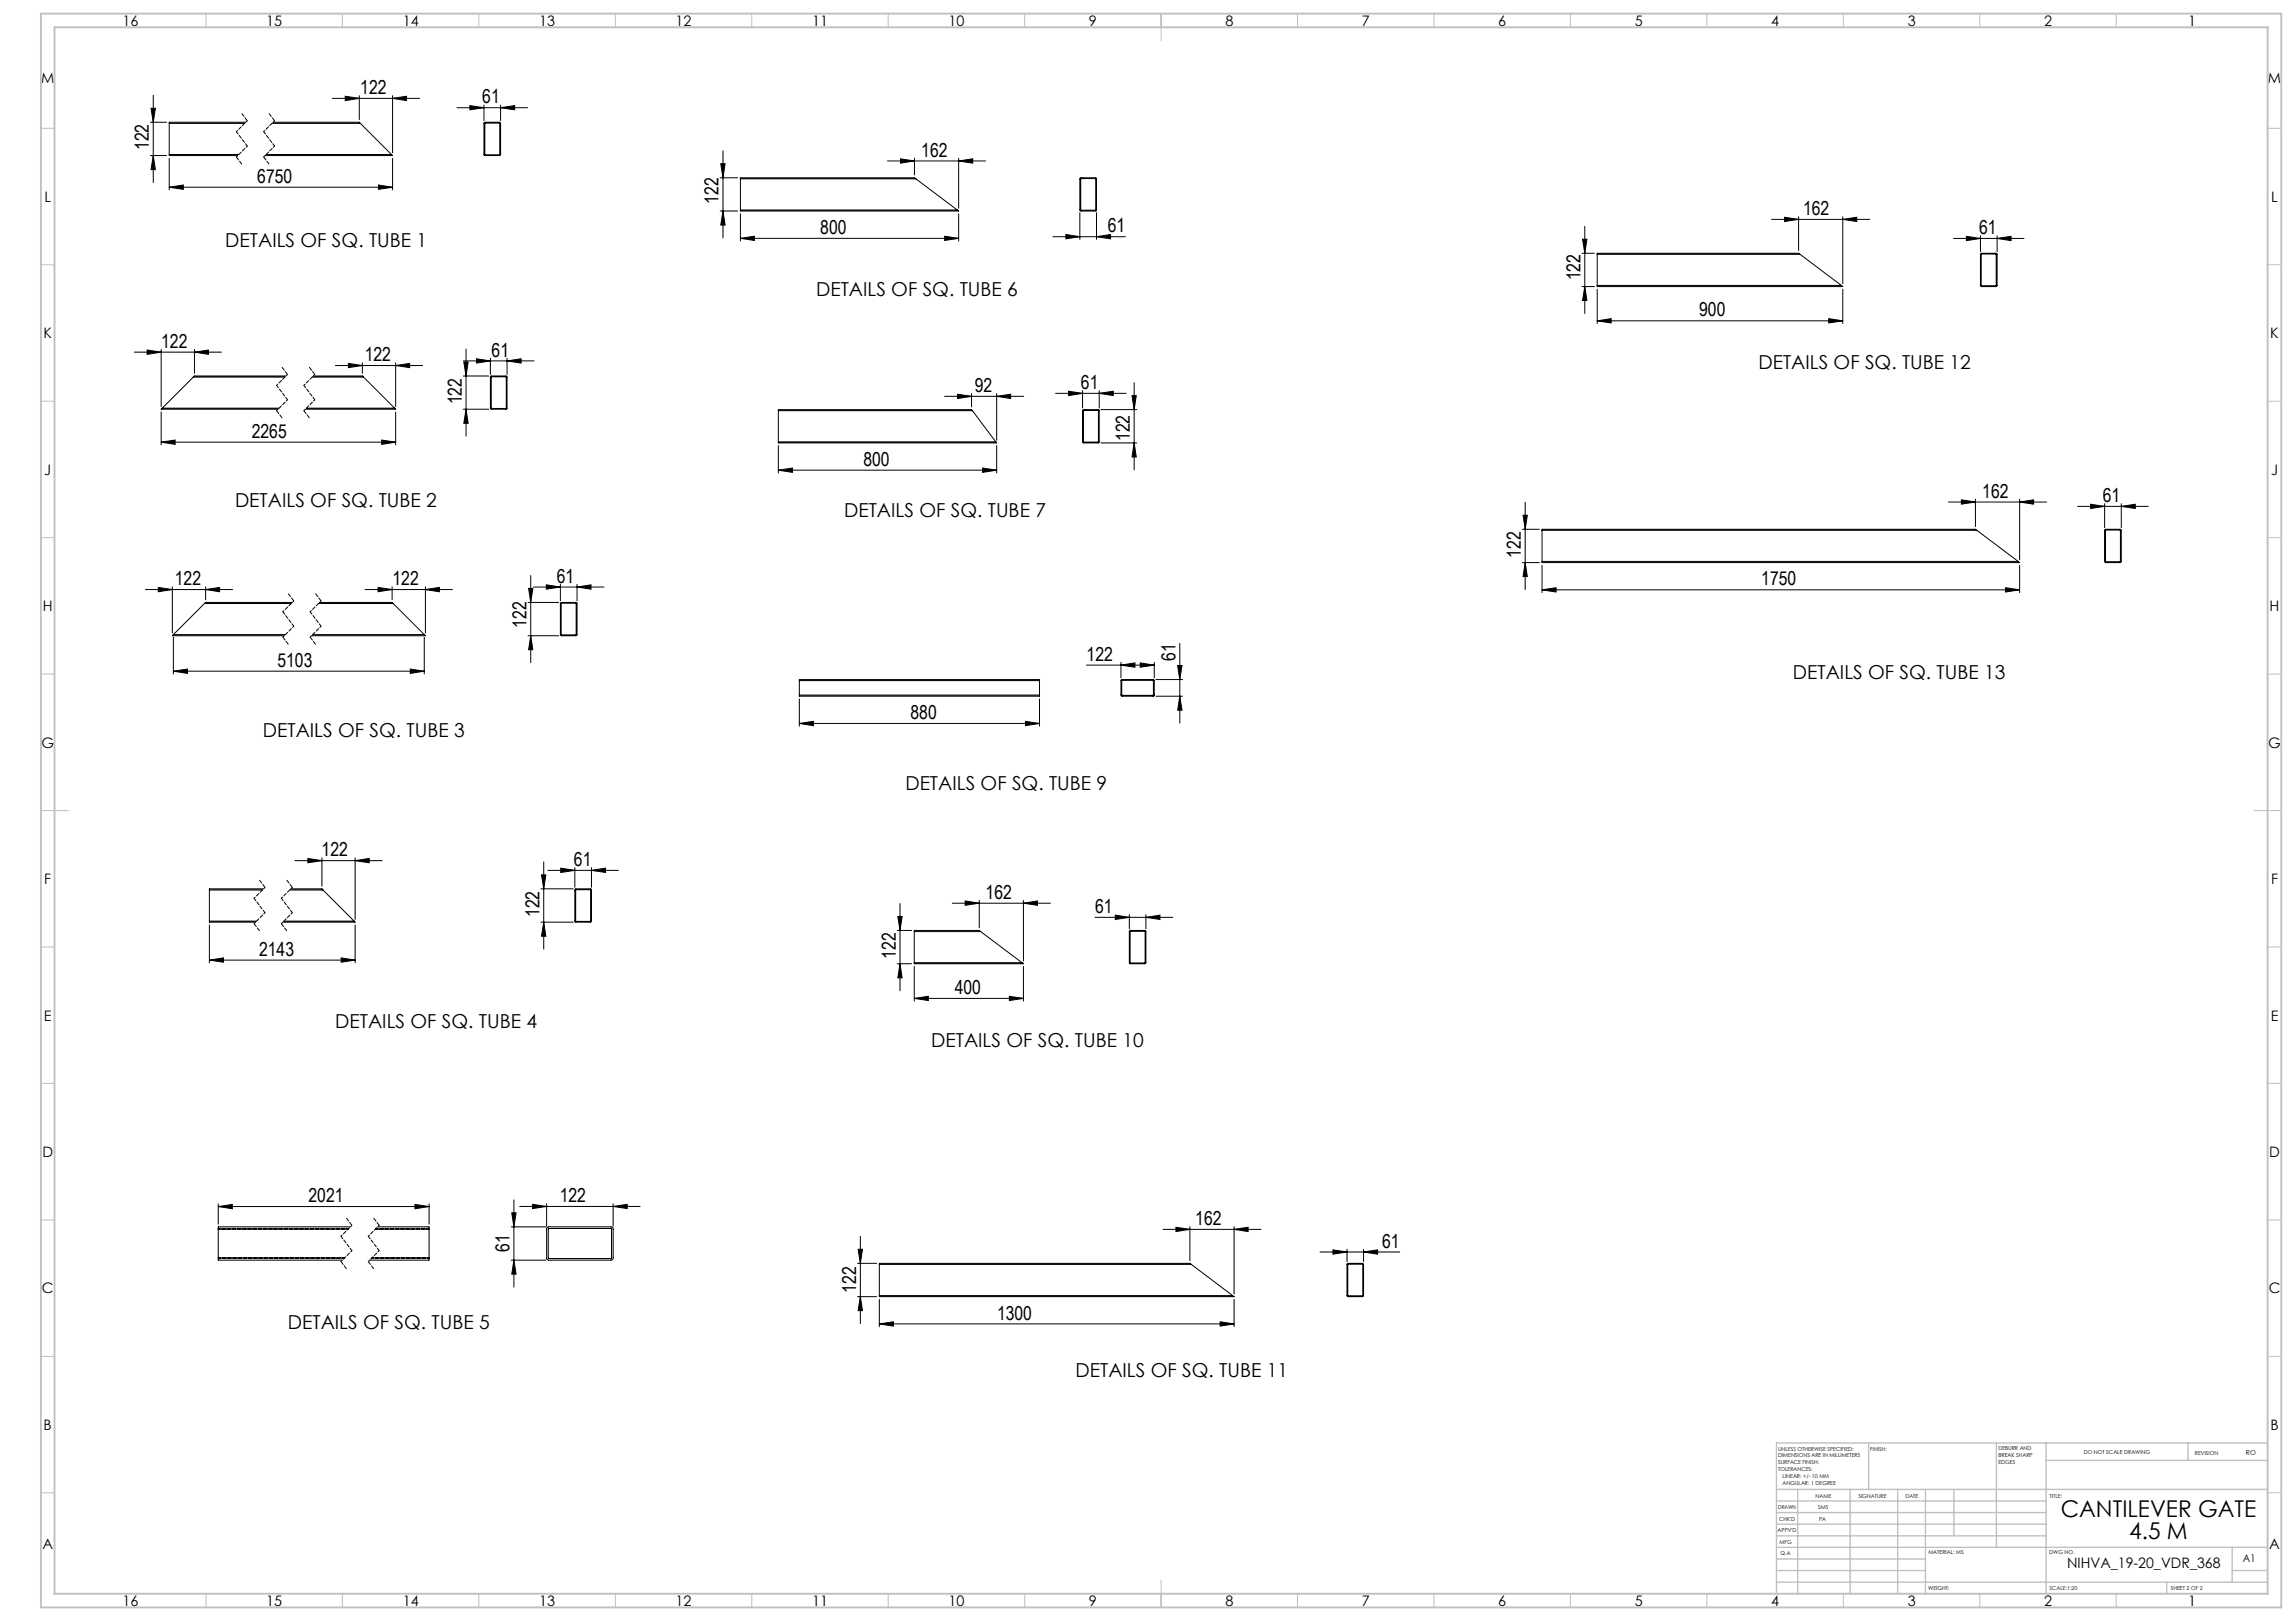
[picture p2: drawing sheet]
<svg xmlns="http://www.w3.org/2000/svg" width="841mm" height="594mm" viewBox="0 0 841 594" stroke-linecap="round" stroke-linejoin="round" font-family="sans-serif">
<defs><g id="words">
<g font-size="8.5">
<text x="755.2" y="555.8">CANTILEVER GATE</text>
<text x="780.3" y="563.9">4.5 M</text>
</g>
<g font-size="7.1">
<text x="132" y="34.5">122</text>
<text x="176.7" y="37.9">61</text>
<text x="54.6" y="55" transform="rotate(-90 54.6 55)">122</text>
<text x="337.6" y="57.4">162</text>
<text x="94.3" y="67">6750</text>
<text x="263.4" y="74.6" transform="rotate(-90 263.4 74.6)">122</text>
<text x="660.7" y="78.8">162</text>
<text x="300.6" y="85.7">800</text>
<text x="406" y="85.1">61</text>
<text x="725.2" y="85.8">61</text>
<text x="82.6" y="90.4">DETAILS OF SQ. TUBE 1</text>
<text x="579.2" y="102.8" transform="rotate(-90 579.2 102.8)">122</text>
<text x="299" y="108.6">DETAILS OF SQ. TUBE 6</text>
<text x="622.7" y="116">900</text>
<text x="59" y="127.5">122</text>
<text x="180.1" y="130.7">61</text>
<text x="133.7" y="132.3">122</text>
<text x="644.4" y="135.3">DETAILS OF SQ. TUBE 12</text>
<text x="357.2" y="143.6">92</text>
<text x="396.1" y="142.5">61</text>
<text x="169.2" y="148.2" transform="rotate(-90 169.2 148.2)">122</text>
<text x="92.2" y="160.4">2265</text>
<text x="414" y="161.6" transform="rotate(-90 414 161.6)">122</text>
<text x="316.4" y="170.7">800</text>
<text x="86.1" y="185.9">DETAILS OF SQ. TUBE 2</text>
<text x="726.4" y="182.3">162</text>
<text x="770.6" y="184">61</text>
<text x="309.3" y="189.5">DETAILS OF SQ. TUBE 7</text>
<text x="557.3" y="204.5" transform="rotate(-90 557.3 204.5)">122</text>
<text x="64.1" y="214.4">122</text>
<text x="143.8" y="214.4">122</text>
<text x="204" y="213.5">61</text>
<text x="645.4" y="214.5">1750</text>
<text x="192.9" y="230.1" transform="rotate(-90 192.9 230.1)">122</text>
<text x="101.6" y="244.4">5103</text>
<text x="398.2" y="242.1">122</text>
<text x="430.8" y="242.2" transform="rotate(-90 430.8 242.2)">61</text>
<text x="657" y="248.8">DETAILS OF SQ. TUBE 13</text>
<text x="333.7" y="263.5">880</text>
<text x="96.3" y="270.1">DETAILS OF SQ. TUBE 3</text>
<text x="331.8" y="289.5">DETAILS OF SQ. TUBE 9</text>
<text x="117.8" y="313.8">122</text>
<text x="210.3" y="317.3">61</text>
<text x="361.2" y="329.4">162</text>
<text x="401.3" y="334.6">61</text>
<text x="197.7" y="336.1" transform="rotate(-90 197.7 336.1)">122</text>
<text x="94.9" y="350.2">2143</text>
<text x="328.2" y="351.3" transform="rotate(-90 328.2 351.3)">122</text>
<text x="349.9" y="364.3">400</text>
<text x="122.8" y="376.7">DETAILS OF SQ. TUBE 4</text>
<text x="341.2" y="383.6">DETAILS OF SQ. TUBE 10</text>
<text x="113.1" y="440.5">2021</text>
<text x="205.1" y="440.5">122</text>
<text x="438" y="448.9">162</text>
<text x="186.8" y="458.6" transform="rotate(-90 186.8 458.6)">61</text>
<text x="506.5" y="457.2">61</text>
<text x="313.7" y="473.8" transform="rotate(-90 313.7 473.8)">122</text>
<text x="365.4" y="483.5">1300</text>
<text x="105.5" y="486.9">DETAILS OF SQ. TUBE 5</text>
<text x="394.1" y="504.5">DETAILS OF SQ. TUBE 11</text>
</g>
<g font-size="5.3">
<text x="44.8" y="9.5">16</text>
<text x="97.6" y="9.5">15</text>
<text x="147.6" y="9.5">14</text>
<text x="197.6" y="9.5">13</text>
<text x="247.6" y="9.5">12</text>
<text x="297.6" y="9.5">11</text>
<text x="347.6" y="9.5">10</text>
<text x="399.1" y="9.5">9</text>
<text x="449.1" y="9.5">8</text>
<text x="499.1" y="9.5">7</text>
<text x="549.1" y="9.5">6</text>
<text x="599.1" y="9.5">5</text>
<text x="649.1" y="9.5">4</text>
<text x="699.1" y="9.5">3</text>
<text x="749.1" y="9.5">2</text>
<text x="801.8" y="9.5">1</text>
<text x="15.1" y="30.5">M</text>
<text x="831.1" y="30.5">M</text>
<text x="16.3" y="74">L</text>
<text x="832.3" y="74">L</text>
<text x="16" y="124">K</text>
<text x="832" y="124">K</text>
<text x="16.2" y="174">J</text>
<text x="832.2" y="174">J</text>
<text x="15.7" y="224">H</text>
<text x="831.7" y="224">H</text>
<text x="15.2" y="274">G</text>
<text x="831.2" y="274">G</text>
<text x="16.2" y="324">F</text>
<text x="832.2" y="324">F</text>
<text x="16.1" y="374">E</text>
<text x="832.1" y="374">E</text>
<text x="15.5" y="424">D</text>
<text x="831.5" y="424">D</text>
<text x="15.4" y="474">C</text>
<text x="831.4" y="474">C</text>
<text x="16" y="524">B</text>
<text x="832" y="524">B</text>
<text x="15.5" y="567.5">A</text>
<text x="831.5" y="567.5">A</text>
<text x="757.5" y="574.6">NIHVA_19-20_VDR_368</text>
<text x="44.8" y="588.5">16</text>
<text x="97.6" y="588.5">15</text>
<text x="147.6" y="588.5">14</text>
<text x="197.6" y="588.5">13</text>
<text x="247.6" y="588.5">12</text>
<text x="297.6" y="588.5">11</text>
<text x="347.6" y="588.5">10</text>
<text x="399.1" y="588.5">9</text>
<text x="449.1" y="588.5">8</text>
<text x="499.1" y="588.5">7</text>
<text x="549.1" y="588.5">6</text>
<text x="599.1" y="588.5">5</text>
<text x="649.1" y="588.5">4</text>
<text x="699.1" y="588.5">3</text>
<text x="749.1" y="588.5">2</text>
<text x="801.8" y="588.5">1</text>
</g>
<text font-size="3.9" x="821.9" y="572.5">A1</text>
<text font-size="2.5" x="823" y="533.1">RO</text>
<g font-size="2">
<text x="651.6" y="531.6">UNLESS OTHERWISE SPECIFIED:</text>
<text x="685.4" y="531.6">FINISH:</text>
<text x="732.3" y="531.5">DEBURR AND</text>
<text x="732.3" y="534">BREAK SHARP</text>
<text x="763.6" y="533">DO NOT SCALE DRAWING</text>
<text x="804.3" y="533.2">REVISION</text>
<text x="651.6" y="534.1">DIMENSIONS ARE IN MILLIMETERS</text>
<text x="651.6" y="536.6">SURFACE FINISH:</text>
<text x="651.6" y="539.1">TOLERANCES:</text>
<text x="732.3" y="536.5">EDGES</text>
<text x="653.2" y="544.1">ANGULAR: 1 DEGREE</text>
<text x="653.2" y="541.6">LINEAR: +/- 10 MM</text>
<text x="665.3" y="549">NAME</text>
<text x="681" y="548.9">SIGNATURE</text>
<text x="698.2" y="548.9">DATE</text>
<text x="751.1" y="548.9">TITLE:</text>
<text x="651.6" y="553.1">DRAWN</text>
<text x="651.9" y="557.3">CHK'D</text>
<text x="666.3" y="553.1">SMS</text>
<text x="666.6" y="557.3">PA</text>
<text x="651.4" y="561.4">APPV'D</text>
<text x="652.1" y="565.8">MFG</text>
<text x="652.5" y="570">Q.A</text>
<text x="706.6" y="569.5">MATERIAL: MS</text>
<text x="751" y="569.5">DWG NO.</text>
<text x="706.6" y="582.5">WEIGHT:</text>
<text x="751.1" y="582.6">SCALE:1:20</text>
<text x="795.5" y="582.6">SHEET 2 OF 2</text>
</g>
</g></defs>
<g fill="none" stroke="#000" stroke-width=".37">
<path d="M55.4 39.7h1.5l-.7 5.1zM56.2 34.9v32M121.8 36h31.9M126.5 35.3l5.2 .7-5.2 .9zM131.7 35.1v8.7M143.9 36l5.1-.7v1.6zM143.9 35.1v20.9M167.5 39.5h25.8M172.2 38.7l5.1 .8-5.1 .7zM177.3 38.5v5.7M183.4 39.5l5.2-.8v1.5zM183.4 38.5v5.7"/>
<path d="M55.1 57h5.9M55.1 44.8h5.9M56.2 57l.7 5.2h-1.5zM62 58v11.6M62 56.6v.4h25.1M62 45.2v11.4M62 45.2h27.6M62 56.6h25.5M90.1 44.8h-28.1v.4M97.5 56.6h45.9M99.7 45.2h32.3M100 44.8h31.7l.3 .4"/>
<path d="M132 45.2l11.4 11.4M143.4 56.6l.5 .4h-46.8M143.9 58v11.6M177.4 44.9l5.7-.1 .3 .3v11.6l-.2 .3h-5.5l-.4-.3zM177.7 45.1h5.4v11.6h-5.4zM264.9 55.3v31.9M325.2 59h36M330 58.2l5.1 .8-5.1 .8zM335.1 58v6.1M351.3 59l5.1-.8v1.6zM351.3 58v18.3M62 68.6l5.2-.8v1.6z"/>
<path d="M62 68.6h81.9M138.7 67.8l5.2 .8-5.2 .8zM263.9 65.2h6.4M263.9 77.3h6.4M264.1 60h1.6l-.8 5.2zM264.9 77.3l.8 5.2h-1.6zM271.3 78.3v10M271.3 65.5v-.3h63.8l.5 .3M271.3 76.9v.4h80l-.5-.4M271.3 65.5v11.4M271.3 65.5h64.3M271.3 76.9h79.5"/>
<path d="M335.6 65.5l15.2 11.4M351.3 78.3v10M395.7 77.9v9.8M395.8 65.3h6v11.7l-.2 .3h-5.6l-.3-.3zM396 65.5h5.5v11.5h-5.5zM401.8 77.9v9.8M653.9 79.6l5.2 .8-5.2 .8zM659.1 79.4v12.4M675.3 79.4v24.6M271.3 87.3l5.1-.7v1.5zM271.3 87.3h80M346.2 86.6l5.1 .7-5.1 .8z"/>
<path d="M385.8 86.7h26.6M390.6 85.9l5.1 .8-5.1 .8zM401.8 86.7l5.2-.8v1.6zM579.8 92.8h4.5M579.9 87.7h1.6l-.8 5.1zM580.7 82.9v32M585.3 93.2v-.4h73.8l.5 .4M585.3 93.2v11.4M585.3 93.2h74.3M649.2 80.4h36M659.6 93.2l15.2 11.4M675.3 80.4l5.1-.8v1.6z"/>
<path d="M715.9 87.4h25.8M720.6 86.6l5.1 .8-5.1 .8zM725.7 86.4v5.8M725.8 92.9l5.8-.1 .2 .3v11.6l-.2 .3h-5.5l-.3-.2zM726.1 93.1h5.4v11.6l-5.5-.1zM731.8 87.4l5.2-.8v1.6zM731.8 86.4v5.8M579.8 105h4.5M580.7 105l.8 5.1h-1.6zM585.3 117.6l5.1-.8v1.5zM585.3 106v12.6M585.3 117.6h90"/>
<path d="M585.3 104.6v.4h90l-.5-.4M585.3 104.6h89.5M670.1 116.8l5.2 .8-5.2 .7zM675.3 106v12.6M49.2 129h31.9M53.9 128.3l5.2 .7-5.2 .9zM59.1 128.1v20.9M70.8 138.2h33.6M70.8 138.2l-11.4 11.4M71.3 129l5.1-.7v1.6zM71.3 128.1v8.7M104.8 137.8h-33.6l-.4 .4"/>
<path d="M114.4 138.2h18.8M114.8 137.8h18l.4 .4M122.9 133.9h32M127.7 133.2l5.1 .7-5.1 .8zM132.8 133v3.8M133.2 138.2l11.4 11.4M145 133.9l5.1-.7v1.5zM145 133v16M169.8 137.8h9.3M169.8 132.2h25.9M170 132.6h1.6l-.8 5.2zM170.8 127.9v31.9"/>
<path d="M174.6 131.5l5.1 .7-5.1 .9zM179.7 131.3v5.9M179.9 137.8l5.9 .2v11.6l-.2 .4h-5.6l-.3-.4zM180 138.1h5.5v11.6l-5.5-.1zM185.8 132.2l5.2-.7v1.6zM185.8 131.3v5.9M59.1 151v12M59.4 149.6l-.3 .4h42.8M59.4 149.6h42.9M112.3 149.6h32.3M144.6 149.6l.4 .4h-33.1M145 151v12"/>
<path d="M169.8 150h9.3M170.8 150l.8 5.1h-1.6zM285.2 150.5v-.4h70.8l.3 .4M285.2 150.5v11.4M285.2 150.5h71.1M346.1 145.2h29M350.9 144.5l5.1 .7-5.1 .8zM356 144.2v4.9M356.3 150.5l8.6 11.4M365.2 145.2l5.1-.7v1.5zM365.2 144.2v17.1M386.8 144.1h25.9"/>
<path d="M391.6 143.4l5.1 .7-5.1 .8zM396.7 143.2v6.3M396.8 150.3l5.7-.2 .3 .3v11.7l-.3 .2h-5.5l-.3-.3zM397 150.5h5.5v11.5h-5.5zM402.8 144.1l5.2-.7v1.5zM402.8 143.2v6.3M403.4 150.1h13.2M414.8 145h1.6l-.8 5.1zM415.6 140.2v32M59.1 162l5.1-.8v1.6zM59.1 162h85.9M139.9 161.2l5.1 .8-5.1 .8z"/>
<path d="M285.2 172.3l5.2-.8v1.6zM285.2 163.3v10M285.2 172.3h80M285.2 161.9v.4h80l-.3-.4M285.2 161.9h79.7M360.1 171.5l5.1 .8-5.1 .8zM365.2 163.3v10M403.4 162.3h13.2M415.6 162.3l.8 5.2h-1.6zM557.9 194h6.2M558.1 188.8h1.6l-.8 5.2zM558.9 184.1v31.9"/>
<path d="M565.1 194.3v-.3h158.8l.5 .3M565.1 194.3v11.4M565.1 194.3h159.3M714 184h36M718.7 183.2l5.2 .8-5.2 .7zM723.9 182.9v10.1M724.4 194.3l15.2 11.4M740.1 184l5.1-.8v1.5zM740.1 182.9v22.2M761.4 185.6h25.8M766.1 184.8l5.1 .8-5.1 .7zM771.2 184.6v8.8"/>
<path d="M771.3 194.1l5.7-.1 .3 .2v11.5l-.3 .5h-5.4l-.4-.3zM771.6 194.3h5.4v11.5h-5.5zM777.3 185.6l5.2-.8v1.5zM777.3 184.6v8.8M53.3 216h31.9M58 215.3l5.1 .7-5.1 .8zM63.1 215v16.9M75.4 216l5.1-.7v1.5zM75.4 215v4.7M133.8 216h32M138.5 215.3l5.2 .7-5.2 .8zM143.7 215v4.7"/>
<path d="M155.9 216l5.1-.7v1.5zM155.9 215v16.9M193.7 215.6h1.6l-.8 5.2zM194.5 210.9v31.9M195.5 215.1h25.8M200.2 214.3l5.2 .8-5.2 .8zM205.4 214.1v6.1M211.5 215.1l5.1-.8v1.6zM211.5 214.1v6.1M557.9 206.2h6.2M558.9 206.2l.8 5.1h-1.6zM565.1 205.7v.5h175l-.5-.5"/>
<path d="M565.1 205.7h174.5M565.1 216.1l5.1-.7v1.6zM565.1 207.1v10.1M565.1 216.1h175M734.9 215.4l5.2 .7-5.2 .9zM740.1 207.1v10.1M63.5 232.5l-.4 .5h41.1M63.5 232.5h41.1M63.5 233.6v13.4M74.9 221.1h31.8M74.9 221.1l-11.4 11.4M107.1 220.8h-31.8l-.4 .3"/>
<path d="M114.6 232.5h40.9M116.7 221.1h27.4M117.1 220.8h26.6l.4 .3M144.1 221.1l11.4 11.4M155.5 232.5l.4 .5h-41.7M155.5 233.6v13.4M193.5 220.8h11.3M193.5 233h11.3M194.5 233l.8 5.1h-1.6zM205.5 220.9l5.7-.1 .3 .3v11.5l-.3 .3-5.5 .1-.3-.3zM205.7 221.1h5.4v11.5h-5.5zM432.3 235.8v29.2"/>
<path d="M63.5 245.9l5.2-.7v1.6zM63.5 245.9h92M150.4 245.2l5.1 .7-5.1 .9zM292.9 256.1v10M292.9 254.7v.4h88v-.4M292.9 249.4v-.4h88v.4M292.9 249.4v5.3M292.9 254.7h88M292.9 249.4h88M380.9 256.1v10M380.9 249.4v5.3M398.1 243.7h24.9"/>
<path d="M410.8 243.7l5.1-.8v1.6zM410.8 242.7v5.7M410.9 249.1l11.8-.1 .3 .4-.1 5.5-.3 .2h-11.6l-.2-.3zM411.1 249.3h11.5l.1 5.5h-11.6zM417.8 242.9l5.2 .8-5.2 .8zM423 242.7v5.7M423.6 249h9.8M423.6 255.1h9.8M431.6 243.9h1.5l-.8 5.1zM432.3 255.1l.8 5.1h-1.5zM292.9 265.1l5.2-.8v1.6zM292.9 265.1h88"/>
<path d="M375.8 264.3l5.1 .8-5.1 .8zM108.1 315.4h32M112.8 314.6l5.2 .8-5.2 .8zM118 314.4v10.3M130.1 315.4l5.2-.8v1.6zM130.1 314.4v22.5M199.2 315.8v32M200.8 318.9h25.8M205.5 318.1l5.1 .8-5.1 .8zM210.6 317.9v7.2M216.7 318.9l5.2-.8v1.6zM216.7 317.9v7.2"/>
<path d="M76.7 337.5v.4h16.9M76.7 326.1v11.4M76.7 326.1h19.5M76.7 337.5h17.3M76.7 338.9v13.9M96.6 325.7h-19.9v.4M104 337.5h25.8M106.2 326.1h12.2M106.5 325.7h11.5l.4 .4M118.4 326.1l11.4 11.4M129.8 337.5l.3 .4h-26.5M130.1 338.9v13.9"/>
<path d="M198.2 325.7h11.8M198.2 337.9h11.8M198.4 320.6h1.6l-.8 5.1zM199.2 337.9l.8 5.2h-1.6zM210.7 325.9l5.7-.2 .3 .4v11.5l-.2 .3h-5.5l-.4-.3zM211 326.1h5.4v11.5h-5.4zM329 335.8h1.6l-.8 5.2zM329.8 331.1v31.9M349 331h35.9M353.7 330.2l5.1 .8-5.1 .7zM358.8 329.9v10.1M375 331l5.2-.8v1.5z"/>
<path d="M375 329.9v22.3M401.3 336.2h28.5M408.7 335.3l5.1 .9-5.1 .7zM413.8 335.2v5.2M419.9 336.2l5.2-.9v1.6zM419.9 335.2v5.2M76.7 351.8l5.2-.8v1.6zM76.7 351.8h53.4M125 351l5.1 .8-5.1 .8zM328.8 341h5.2M328.8 353.2h5.2M329.8 353.2l.8 5.1h-1.6z"/>
<path d="M335 341.4v-.4h23.8l.6 .4M335 352.8v.4h40l-.5-.4M335 341.4v11.4M335 354.1v12.7M335 341.4h24.4M335 352.8h39.5M359.4 341.4l15.1 11.4M375 354.1v12.7M413.9 341.1l5.7-.1 .3 .2-.2 11.9-5.5 .1-.4-.3zM414.2 341.3h5.4v11.6l-5.5-.1zM335 365.9l5.2-.8v1.5zM335 365.9h40"/>
<path d="M369.9 365.1l5.1 .8-5.1 .7zM188.3 439.7v32M80 442.1l5.1-.7v1.5zM80 441.1v7.5M80 442.1h77.2M80 450.4v10.6M80 450.4h47.6M128.4 449.6h-48.4v.8M137.6 450.4h19.6M138.4 449.6h18.8v.8M152.1 441.4l5.1 .7-5.1 .8zM157.2 441.1v7.5"/>
<path d="M157.2 450.4v10.6M187.3 449.6h12.8M187.5 444.4h1.6l-.8 5.2zM190.4 442.1h44.2M195.2 441.3l5.1 .8-5.1 .8zM200.3 441.1v8.3M200.5 449.8l.4-.2h23.1l.7 .6-.1 11.1-.7 .5-23.1-.1-.5-.6v-10.9zM201 450.2h23l.1 10.8-23.1 .2zM224.7 442.1l5.1-.8v1.6zM224.7 441.1v8.3M314.5 457.8h1.6l-.8 5.1zM315.3 453.1v31.9"/>
<path d="M426.2 450.5h35.9M430.9 449.7l5.1 .8-5.1 .8zM436 449.5v12.5M452.2 450.5l5.2-.8v1.6zM452.2 449.5v24.7M483.7 458.8h29.2M488.5 458l5.1 .8-5.1 .8zM493.6 457.8v4.5M499.7 458.8l5.1-.8v1.6zM499.7 457.8v4.5M80 461v.8h45.5M80 461h46.3"/>
<path d="M136.3 461h20.9M157.2 461v.8h-21.7M187.3 461.8h12.8M188.3 461.8l.8 5.1h-1.6zM314.3 462.9h6.9M314.3 475.1h6.9M315.3 475.1l.8 5.2h-1.6zM322.2 463.3v-.4h113.9l.5 .4M322.2 474.8v.3h130l-.5-.3M322.2 463.3v11.5M322.2 476.1v10.1M322.2 463.3h114.4"/>
<path d="M322.2 474.8h129.5M436.6 463.3l15.1 11.5M452.2 476.1v10.1M493.6 463.1l5.8-.2 .3 .3v11.7l-.3 .2h-5.5l-.3-.2zM493.9 463.3h5.5v11.5h-5.5zM322.2 485.1l5.2-.7v1.5zM322.2 485.1h130M447.1 484.4l5.1 .7-5.1 .8z"/>
</g>
<g fill="none" stroke="#000" stroke-width=".37" stroke-dasharray="1.3 .6" stroke-dashoffset="-.1">
<path d="M86.6 57.5l2 2.7M88.6 41.6l2 2.7M96.6 57.5l2 2.7M98.6 41.6l2 2.7M103.4 134.6l2 2.6M113.4 134.6l2 2.6M101.4 150.5l2 2.6M111.4 150.5l2 2.6M105.7 217.6l2 2.6M115.7 217.6l2 2.6M103.7 233.5l2 2.6M113.7 233.5l2 2.6"/>
<path d="M93.1 338.4l2 2.7M95.1 322.5l2 2.7M103.1 338.4l2 2.7M105.1 322.5l2 2.7M126.9 446.4l2 2.6M136.9 446.4l2 2.6M124.9 462.3l2 2.6M134.9 462.3l2 2.6"/>
</g>
<g fill="none" stroke="#000" stroke-width=".37" stroke-dasharray="1.3 .6" stroke-dashoffset=".7">
<path d="M90.6 44.3l-4 4M90.6 53.5l-4 4M100.6 44.3l-4 4M100.6 53.5l-4 4M105.4 137.2l-4 4M115.4 137.2l-4 4M105.4 146.5l-4 4M115.4 146.5l-4 4M107.7 220.2l-4 4M107.7 229.5l-4 4M117.7 220.2l-4 4M117.7 229.5l-4 4"/>
<path d="M97.1 325.2l-4 4M97.1 334.4l-4 4M107.1 325.2l-4 4M107.1 334.4l-4 4M128.9 449l-4 4M128.9 458.3l-4 4M138.9 449l-4 4M138.9 458.3l-4 4"/>
</g>
<path d="M86.6 48.3l4 5.2M96.6 48.3l4 5.2M101.4 141.2l4 5.3M111.4 141.2l4 5.3M103.7 224.2l4 5.3M113.7 224.2l4 5.3M93.1 329.2l4 5.2M103.1 329.2l4 5.2M124.9 453l4 5.3M134.9 453l4 5.3" fill="none" stroke="#000" stroke-width=".37" stroke-dasharray="1.3 .6" stroke-dashoffset=".2"/>
<g fill="none" stroke="#c0c0c0" stroke-width=".37">
<path d="M75.5 5v5M125.5 5v5M175.5 5v5M225.5 5v5M275.5 5v5M325.5 5v5M375.5 5v5M425.5 5v10M475.5 5v5M525.5 5v5M575.5 5v5M625.5 5v5"/>
<path d="M675.5 5v5M725.5 5v5M775.5 5v5M15 47h5M831 47h5M15 97h5M831 97h5M15 147h5M831 147h5M15 197h5M831 197h5M15 247h5"/>
<path d="M831 247h5M15 297h10M826 297h10M15 347h5M831 347h5M15 397h5M831 397h5M15 447h5M831 447h5M15 497h5M831 497h5M15 547h5"/>
<path d="M831 547h5M425.5 579v10M75.5 584v5M125.5 584v5M175.5 584v5M225.5 584v5M275.5 584v5M325.5 584v5M375.5 584v5M475.5 584v5M525.5 584v5M575.5 584v5"/>
<path d="M625.5 584v5M675.5 584v5M725.5 584v5M775.5 584v5"/>
</g>
<g fill="none" stroke="#c0c0c0" stroke-width=".5">
<path d="M684.8 528.8v17M731.6 528.8v38.2M749.8 528.8v55.2M749.8 535.2h81.2M801.8 528.8v6.4M831 528.8h-180v55.2M651 545.8h180M651 558.5h98.8M651 554.3h98.8M651 550h98.8M658.8 545.8v38.2M678 545.8v38.2"/>
<path d="M695.4 545.8v38.2M705.6 545.8v38.2M716 545.8v17M651 579.8h180M651 562.8h98.8M651 575.5h54.6M651 571.3h54.6M651 567h180M794 579.8v4.2M818 575.5h13M818 567v12.8"/>
</g>
<path d="M15 5h821v584h-821zM20 10h811v574h-811z" fill="none" stroke="#c0c0c0" stroke-width=".7"/>
<g fill="#000">
<path d="M183.4 39.5l5.2-.8v1.5zM172.2 38.7l5.1 .8-5.1 .7zM185.8 132.2l5.2-.7v1.6zM174.6 131.5l5.1 .7-5.1 .9zM211.5 215.1l5.1-.8v1.6zM200.2 214.3l5.2 .8-5.2 .8zM216.7 318.9l5.2-.8v1.6zM205.5 318.1l5.1 .8-5.1 .8z"/>
<path d="M56.2 57l.7 5.2h-1.5zM55.4 39.7h1.5l-.7 5.1z"/>
<path d="M62 68.6l5.2-.8v1.6zM138.7 67.8l5.2 .8-5.2 .8zM126.5 35.3l5.2 .7-5.2 .9zM143.9 36l5.1-.7v1.6zM59.1 162l5.1-.8v1.6zM139.9 161.2l5.1 .8-5.1 .8zM53.9 128.3l5.2 .7-5.2 .9zM71.3 129l5.1-.7v1.6zM58 215.3l5.1 .7-5.1 .8zM75.4 216l5.1-.7v1.5zM76.7 351.8l5.2-.8v1.6zM125 351l5.1 .8-5.1 .8zM80 442.1l5.1-.7v1.5zM152.1 441.4l5.1 .7-5.1 .8zM330 58.2l5.1 .8-5.1 .8zM351.3 59l5.1-.8v1.6zM350.9 144.5l5.1 .7-5.1 .8zM365.2 145.2l5.1-.7v1.5zM353.7 330.2l5.1 .8-5.1 .7zM375 331l5.2-.8v1.5zM430.9 449.7l5.1 .8-5.1 .8zM452.2 450.5l5.2-.8v1.6zM653.9 79.6l5.2 .8-5.2 .8zM675.3 80.4l5.1-.8v1.6zM718.7 183.2l5.2 .8-5.2 .7zM740.1 184l5.1-.8v1.5z"/>
<path d="M390.6 85.9l5.1 .8-5.1 .8zM401.8 86.7l5.2-.8v1.6zM408.7 335.3l5.1 .9-5.1 .7zM419.9 336.2l5.2-.9v1.6z"/>
<path d="M145 133.9l5.1-.7v1.5zM127.7 133.2l5.1 .7-5.1 .8zM155.9 216l5.1-.7v1.5zM138.5 215.3l5.2 .7-5.2 .8zM130.1 315.4l5.2-.8v1.6zM112.8 314.6l5.2 .8-5.2 .8zM346.2 86.6l5.1 .7-5.1 .8zM271.3 87.3l5.1-.7v1.5zM360.1 171.5l5.1 .8-5.1 .8zM285.2 172.3l5.2-.8v1.6zM375.8 264.3l5.1 .8-5.1 .8zM292.9 265.1l5.2-.8v1.6zM417.8 242.9l5.2 .8-5.2 .8zM410.8 243.7l5.1-.8v1.6zM369.9 365.1l5.1 .8-5.1 .7zM335 365.9l5.2-.8v1.5zM447.1 484.4l5.1 .7-5.1 .8zM322.2 485.1l5.2-.7v1.5zM670.1 116.8l5.2 .8-5.2 .7zM585.3 117.6l5.1-.8v1.5zM734.9 215.4l5.2 .7-5.2 .9zM565.1 216.1l5.1-.7v1.6z"/>
<path d="M170 132.6h1.6l-.8 5.2zM170.8 150l.8 5.1h-1.6zM193.7 215.6h1.6l-.8 5.2zM194.5 233l.8 5.1h-1.6zM198.4 320.6h1.6l-.8 5.1zM199.2 337.9l.8 5.2h-1.6zM414.8 145h1.6l-.8 5.1zM415.6 162.3l.8 5.2h-1.6z"/>
<path d="M402.8 144.1l5.2-.7v1.5zM391.6 143.4l5.1 .7-5.1 .8z"/>
<path d="M63.5 245.9l5.2-.7v1.6zM150.4 245.2l5.1 .7-5.1 .9z"/>
<path d="M187.5 444.4h1.6l-.8 5.2zM188.3 461.8l.8 5.1h-1.6zM264.1 60h1.6l-.8 5.2zM264.9 77.3l.8 5.2h-1.6zM431.6 243.9h1.5l-.8 5.1zM432.3 255.1l.8 5.1h-1.5zM329 335.8h1.6l-.8 5.2zM329.8 353.2l.8 5.1h-1.6zM314.5 457.8h1.6l-.8 5.1zM315.3 475.1l.8 5.2h-1.6zM579.9 87.7h1.6l-.8 5.1zM580.7 105l.8 5.1h-1.6zM558.1 188.8h1.6l-.8 5.2zM558.9 206.2l.8 5.1h-1.6z"/>
<path d="M195.2 441.3l5.1 .8-5.1 .8zM224.7 442.1l5.1-.8v1.6z"/>
<path d="M499.7 458.8l5.1-.8v1.6zM488.5 458l5.1 .8-5.1 .8zM731.8 87.4l5.2-.8v1.6zM720.6 86.6l5.1 .8-5.1 .8zM777.3 185.6l5.2-.8v1.5zM766.1 184.8l5.1 .8-5.1 .7z"/>
</g>
<path d="M157.2 450.4h-19.6" fill="none" stroke="#000" stroke-width=".37" stroke-dasharray="1.3 .6" stroke-dashoffset=".3"/>
<path d="M157.2 450.2h-19.4M126.3 461h-46.3" fill="none" stroke="#000" stroke-width=".37" stroke-dasharray="1.3 .6" stroke-dashoffset=".4"/>
<path d="M127.8 450.2h-47.8M126.1 461.2h-46.1M157.2 461.2h-21.1" fill="none" stroke="#000" stroke-width=".37" stroke-dasharray="1.3 .6" stroke-dashoffset=".5"/>
<path d="M127.6 450.4h-47.6M157.2 461h-20.9" fill="none" stroke="#000" stroke-width=".37" stroke-dasharray="1.3 .6" stroke-dashoffset=".6"/>
<use href="#words"/>
</svg>
